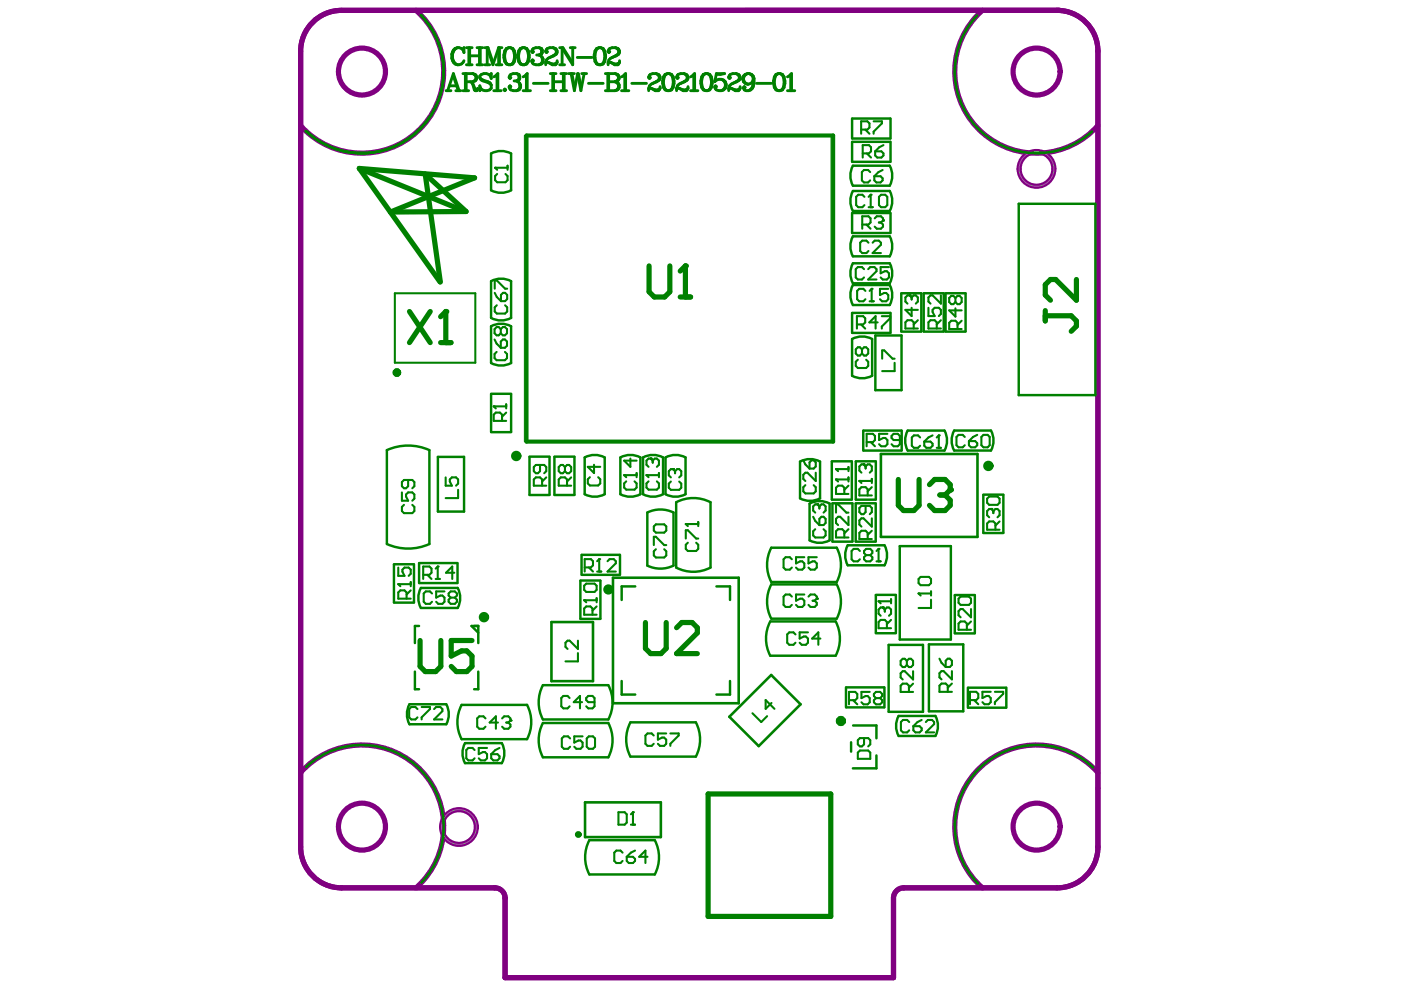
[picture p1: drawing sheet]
<svg xmlns="http://www.w3.org/2000/svg" width="297mm" height="210mm" viewBox="0 0 297 210" stroke-linecap="round" stroke-linejoin="round" font-family="sans-serif">
<g fill="none" stroke="#808080" stroke-width=".21">
<circle cx="219.8" cy="35.8" r="3.7"/>
<circle cx="97.3" cy="175.3" r="3.7"/>
</g>
<g fill="none" stroke="#800080" stroke-width="1.1">
<path d="M63.7 10.8v168.8M72.4 2.2a8.7 8.7 0 0 0-8.7 8.6M88.2 2.2a17.3 17.3 0 0 1 .8 25.2 17.3 17.3 0 0 1-25.3-.8M208.3 2.2a17.3 17.3 0 0 0-.8 25.2 17.3 17.3 0 0 0 25.3-.8M224.1 2.2a8.7 8.7 0 0 1 8.7 8.6v168.8a8.7 8.7 0 0 1-8.7 8.6h-32.5a2.16 2.16 0 0 0-2.2 2.2v16.9h-82.3v-16.9a2.16 2.16 0 0 0-2.2-2.2h-32.5a8.7 8.7 0 0 1-8.7-8.6M224.5 2.2h-152.1M63.7 163.8a17.3 17.3 0 0 1 25.3-.8 17.3 17.3 0 0 1-.8 25.2M63.7 179.6a8.7 8.7 0 0 0 8.7 8.6h32.5M232.8 163.8a17.3 17.3 0 0 0-25.3-.8 17.3 17.3 0 0 0 .8 25.3M191.6 188.2h32.5"/>
<circle cx="76.7" cy="15.2" r="5"/>
<circle cx="219.8" cy="15.2" r="5"/>
<circle cx="219.8" cy="35.8" r="3.7"/>
<circle cx="76.7" cy="175.3" r="5"/>
<circle cx="97.3" cy="175.3" r="3.7"/>
<circle cx="219.8" cy="175.3" r="5"/>
</g>
<g fill="none" stroke="#008000" stroke-width=".52">
<path d="M104.1 32.6v7.7M108.4 32.6v7.7M180.7 25.1v4.3M180.7 30.1v4.2M180.7 30.1h8M180.7 34.3h8M180.7 29.4h8M180.7 25.1h8M180.8 39.4h7.8M180.8 35.1h7.8M188.8 25.1v4.3M188.8 30.1v4.2"/>
<path d="M104.1 59.6v7.8M108.4 59.6v7.8M180.7 45.2v4.2M180.7 45.2h8M180.7 49.4h8M180.8 54.4h7.8M180.8 55.8h7.8M180.8 50.1h7.8M180.8 40.5h7.8M180.8 44.7h7.8M188.8 45.2v4.2M216 43.2h16.2v40.6h-16.2z"/>
<path d="M104.1 69.2v7.8M108.4 69.2v7.8M180.7 66.3v4.3M180.7 71.9v7.8M180.7 70.6h8M180.7 66.3h8M180.8 64.7h7.8M180.8 60.4h7.8M180.8 60.1h7.8M184.9 71.9v7.8M185.6 71.1h5.5v11.6h-5.5zM188.8 66.3v4.3"/>
<path d="M191.1 70.3h4.2M191.1 62.2v8M191.1 62.2h4.2M195.3 62.2v8M195.8 70.3h4.3M195.8 62.2v8M195.8 62.2h4.3M200.1 62.2v8M200.5 70.3h4.2M200.5 62.2v8M200.5 62.2h4.2M204.7 62.2v8"/>
<path d="M82 95.4v19.9M91 95.4v19.9M92.8 96.9h5.6v11.6h-5.6zM104.1 83.6v8M104.1 91.6h4.3M104.1 83.5h4.3M108.4 83.6v8M112.3 96.8h4.2M112.3 96.9v8M116.5 96.9v8M117.5 96.8h4.3M117.5 96.9v8"/>
<path d="M121.8 96.9v8M124 97v7.8M128.2 97v7.8M131.5 97v7.8M135.8 97v7.8M136.3 97v7.8M140.6 97v7.8M141.1 97v7.8M145.3 97v7.8M169.6 97.9v7.8M173.9 97.9v7.8M176.4 97.8h4.2"/>
<path d="M176.4 97.9v8M180.6 97.9v8M181.4 97.8h4.3M181.4 97.9v8M183 91.3v4.2M183.1 95.5h8M183.1 91.3h8M185.7 97.9v8M191.2 91.3v4.2M192.4 95.5h7.9M192.4 91.3h7.9M202.3 95.5h7.8"/>
<path d="M202.3 91.3h7.8M83.5 119.7v8M83.5 119.6h4.3M87.8 119.7v8M88.9 119.4v4.2M88.9 119.4h8M97 119.4v4.2M112.3 105h4.2M117.5 105h4.3M123.3 117.6v4.3M123.4 117.6h8M131.5 117.6v4.3"/>
<path d="M137.2 108.7v11.2M142.8 108.7v11.2M143.4 106.5v13.8M150.6 106.5v13.8M163.5 116.1h13.9M171.6 106.8v7.8M175.9 106.8v7.8M176.4 105.9h4.2M176.5 106.7h4.2M176.5 114.8h4.2M176.5 106.8v8M179.7 115.6h7.8"/>
<path d="M179.7 119.9h7.8M180.7 106.8v8M181.4 106.7h4.3M181.4 106.8v8M181.4 114.8h4.3M181.4 105.9h4.3M185.7 106.8v8M190.8 115.8h10.8v19.8h-10.8zM208.5 104.9v8M208.5 113h4.2M208.5 104.9h4.2M212.7 104.9v8"/>
<path d="M83.5 127.8h4.3M88.9 132.7h-.9v3.6M88.9 123.6h8M89.2 124.7h7.8M89.2 128.9h7.8M101.4 134.2l-1.4-1.5h1.4v3.6M123.1 131.2h4.2M123.1 123.1h4.2M123.1 123.1v8.1M123.4 121.9h8M127.3 123.1v8.1M134.7 124.3h-2.9v2.9"/>
<path d="M151.9 124.3h2.9v2.9M163.3 139h13.9M163.3 131.8h13.9M163.5 131.2h13.9M163.5 123.9h13.9M163.5 123.4h13.9M185.7 134.3h4.2M185.7 126.1h4.2M185.7 126.2v8M188.4 136.7h7.3v14.2h-7.3zM189.9 126.2v8M196.9 136.6h7.3v14.2h-7.3z"/>
<path d="M202.4 126.2h4.3M202.4 134.3h4.3M202.4 126.2v8M206.7 126.2v8M86.8 153.6h7.8M86.8 149.3h7.8M88 142.4v3.7h.9M97.9 156.7h13.8M97.9 149.5h13.8M98.6 157.6h7.8M101.4 142.4v3.7h-.9M115.1 152.5h13.9"/>
<path d="M115.1 153.3h13.9M115.1 145.3h13.9M131.8 144.4v2.9h2.9M133.7 153.2h13.8M154.8 144.4v2.9h-2.9M179.4 145.7v4.3M179.4 145.7h8.1M179.4 150h8.1M180.4 157.4v2M180.9 153.8h4.9v2.7M187.5 145.7v4.3M190.5 151.8h7.8"/>
<path d="M190.5 156h7.8M205.2 145.8v4.2M205.3 145.8h8M205.3 150h8M213.4 145.8v4.2M98.6 161.8h7.8M115.1 160.6h13.9M125 178.1h13.8M133.7 160.4h13.8M185.8 160.2v2.7h-5M125 185.4h13.8"/>
</g>
<path d="M111.6 28.7h65v64.9h-65zM83.7 62.2h17.1v14.7h-17.1z" fill="none" stroke="#008000" stroke-width=".43"/>
<path d="M186.8 96.3h20.4v17.5h-20.4zM116.9 131.9h8.8v12.5h-8.8zM130 122.5h26.6v26.6h-26.6zM154.6 152l8.9-8.9 6.2 6.2-8.8 8.9zM124 170.1h16.1v7.4h-16.1z" fill="none" stroke="#008000" stroke-width=".55"/>
<path d="M76.2 35.7l24.4 2-17.8 7.3 16-.2-8.6-7.9 3.2 22.9M76.2 35.7l22.4 9.1M76.2 35.7l17.1 24.1M150.1 168.3h26v26h-26z" fill="none" stroke="#008000" stroke-width="1.1"/>
<path d="M111.6 28.7h65v64.9h-65z" fill="none" stroke="#008000" stroke-width=".87"/>
<path d="M111.2 28.7h65v64.9h-65z" fill="none" stroke="#008000" stroke-width=".21"/>
<path d="M119.8 99l-.5-.4h-.4l-.4 .4v.9l.4 .4h.4l.5-.4M119.8 99l.4-.4h.5l.4 .4v.9l-.4 .4h-.5l-.4-.4M119.8 99v.9M120.2 103v-1.3l-.4-.5h-.9l-.4 .5v1.3h2.6M121.1 101.2l-.9 .9M127 118.5v2.7M124 120.3h1.3l.4-.4v-.9l-.4-.5h-1.3v2.7M124.8 120.3l.9 .9M126.6 121.2h.9" fill="none" stroke="#008000" stroke-width=".44"/>
<circle cx="127" cy="118.5" r=".22" fill="#008000"/>
<path d="M125.9 98.5v1.8l-1.3-1.3h2.7M142.7 99.5h-.5l-.4 .4v.9l.4 .4M125.1 101.2l-.5 .4v.9l.5 .4h1.7l.5-.4v-.9l-.5-.4M127 118.5l-.4 .5M128.8 119l.4-.5h.9l.5 .5v.4l-1.8 1.8h1.8M142.2 102.1l-.4 .4v.9l.4 .5h1.8l.4-.5v-.9l-.4-.4" fill="none" stroke="#008000" stroke-width=".44"/>
<circle cx="142.7" cy="99.5" r=".22" fill="#008000"/>
<g fill="none" stroke="#008000" stroke-width=".44">
<path d="M142.7 99.5l.4 .4M143.1 99.9v.4M143.1 99.9l.5-.4h.4l.4 .4v.9l-.4 .4M177.2 108.7v-1.8h.5l1.8 1.8h.4M177.2 101.7h2.7M179 114v-1.4l-.4-.4h-.9l-.5 .4v1.4h2.7M179 104.7v-1.3l-.4-.4h-.9l-.5 .4v1.3h2.7M179.9 109.6v1.7l-1.8-1.7h-.4l-.5 .4v.9l.5 .4M179.9 112.2l-.9 .9M179.9 101.2v.9M179.9 103l-.9 .9M168.7 134.5l-.5-.4h-.9l-.4 .4v1.8l.4 .4h.9l.5-.4"/>
<path d="M171.3 134.1h-1.8v1.3l.9-.4h.5l.4 .4v.9l-.4 .4h-.9l-.5-.4M173.9 135.4h-1.7l1.3-1.3v2.6"/>
</g>
<circle cx="177.2" cy="101.7" r=".22" fill="#008000"/>
<path d="M177.2 99.5h2.7M179.9 99v.9M177.2 101.7l.5 .4" fill="none" stroke="#008000" stroke-width=".44"/>
<circle cx="177.2" cy="99.5" r=".22" fill="#008000"/>
<path d="M187 76v-1.7h.5l1.7 1.7h.5M189.7 76.9v1.8h-2.7M177.2 99.5l.5 .4M195.1 92.8l-.5-.5h-.8l-.5 .5v1.7l.5 .5h.8l.5-.5M196 93.6h1.3l.4 .5v.4l-.4 .5h-.9l-.4-.5zM197.7 92.3l-.9 .5-.8 .8M198.6 95h.9M199 92.3v2.7" fill="none" stroke="#008000" stroke-width=".44"/>
<circle cx="199" cy="92.3" r=".22" fill="#008000"/>
<g fill="none" stroke="#008000" stroke-width=".44">
<path d="M196.8 65.3v1.7h1.4l-.5-.9v-.4l.5-.4h.8l.5 .4v.9l-.5 .4M198.6 69.7v-1.4l-.4-.4h-.9l-.5 .4v1.4h2.7M199.5 62.6v1.8l-1.8-1.8h-.4l-.5 .5v.8l.5 .5M199.5 67.9l-.9 .9M199 92.3l-.4 .5M204.6 92.6l-.5-.4h-.9l-.4 .4v1.8l.4 .4h.9l.5-.4M205.4 93.5h1.4l.4 .5v.4l-.4 .4h-.9l-.5-.4zM207.2 92.2l-.9 .4-.9 .9M208.1 92.6l.4-.4h.9l.4 .4v1.8l-.4 .4h-.9l-.4-.4zM123.9 127.3h2.6M125.6 130.3v-1.3l-.4-.4h-.9l-.4 .4v1.3h2.6M126.5 128.6l-.9 .9"/>
<path d="M126.5 126.8v.9"/>
</g>
<circle cx="123.9" cy="127.3" r=".22" fill="#008000"/>
<path d="M132.3 100.7h2.7M132.8 102.1l-.5 .4v.9l.5 .4h1.7l.5-.4v-.9l-.5-.4M135 100.3v.9M123.9 127.3l.4 .4M123.9 124.2l.4-.5h1.8l.4 .5v.9l-.4 .4h-1.8l-.4-.4z" fill="none" stroke="#008000" stroke-width=".44"/>
<circle cx="132.3" cy="100.7" r=".22" fill="#008000"/>
<path d="M133.7 97.2v1.8l-1.4-1.3h2.7M132.3 100.7l.5 .5M145.4 114.2v-1.8h.4l1.8 1.8h.4M145.4 111.1h2.6M145.8 115.1l-.4 .4v.9l.4 .4h1.8l.4-.4v-.9l-.4-.4M148 110.7v.8" fill="none" stroke="#008000" stroke-width=".44"/>
<circle cx="145.4" cy="111.1" r=".22" fill="#008000"/>
<path d="M170.3 97.6l.5 .9 .8 .8M171.6 98l.5-.4h.4l.5 .4v.9l-.5 .4h-.9zM145.4 111.1l.4 .4M170.8 102.9l-.5 .4v.9l.5 .4h1.7l.5-.4v-.9l-.5-.4M173 100.2v1.8l-1.8-1.8h-.4l-.5 .5v.8l.5 .5M187.2 128.8h-.5l-.4 .4v.9l.4 .5M188 133.2v-1.3l-.4-.5h-.9l-.4 .5v1.3h2.6M188.9 131.4l-.9 .9M159.5 151.2l1.9 1.9 1.2-1.3M163.6 149l-1.3 1.3v-1.9l1.9 1.9" fill="none" stroke="#008000" stroke-width=".44"/>
<circle cx="187.2" cy="128.8" r=".22" fill="#008000"/>
<path d="M186.3 127.5h2.6M187.2 128.8l.4 .4M187.6 129.2v.5M187.6 129.2l.4-.4h.5l.4 .4v.9l-.4 .5M188.9 127v.9" fill="none" stroke="#008000" stroke-width=".44"/>
<circle cx="186.3" cy="127.5" r=".22" fill="#008000"/>
<path d="M186.3 127.5l.4 .4M194.8 125.8h2.6M197.4 127.2v1.7h-2.6M197.4 125.4v.9" fill="none" stroke="#008000" stroke-width=".44"/>
<circle cx="194.8" cy="125.8" r=".22" fill="#008000"/>
<g fill="none" stroke="#008000" stroke-width=".44">
<path d="M89.7 121.9h1.3l.5-.5v-.8l-.5-.5h-1.3v2.7M90.6 121.9l.9 .9M91.6 125.8l-.4-.4h-.9l-.5 .4v1.8l.5 .4h.9l.4-.4M92.4 122.8h.8M92.8 120.1v2.7M94.2 125.4h-1.7v1.3l.9-.4h.4l.4 .4v.9l-.4 .4h-.9l-.4-.4M95.6 126.7l-.5-.4v-.5l.5-.4h.8l.5 .4v.5l-.5 .4M95.6 126.7l-.5 .5v.4l.5 .4h.8l.5-.4v-.4l-.5-.5M95.6 126.7h.8M194.8 125.8l.4 .5M194.8 122.8l.4-.5h1.8l.4 .5v.8l-.4 .5h-1.8l-.4-.5zM203.2 126.9l.5-.4h1.7l.5 .4v.9l-.5 .5h-1.7l-.5-.5z"/>
<path d="M205 133.5v-1.3l-.4-.4h-.9l-.5 .4v1.3h2.7M205.9 129.1v1.8l-1.8-1.8h-.4l-.5 .5v.8l.5 .5M205.9 131.8l-.9 .8"/>
</g>
<circle cx="92.8" cy="120.1" r=".22" fill="#008000"/>
<path d="M92.8 120.1l-.4 .5M96.3 121.4h-1.7l1.3-1.3v2.7M131.1 172.2h1.3l.5 .5v1.7l-.5 .4h-1.3zM133.8 174.8h.8M134.2 172.2v2.6" fill="none" stroke="#008000" stroke-width=".44"/>
<circle cx="134.2" cy="172.2" r=".22" fill="#008000"/>
<path d="M102.9 152.3l-.4-.4h-.9l-.4 .4v1.8l.4 .4h.9l.4-.4M105.6 153.2h-1.8l1.3-1.3v2.6M106.5 152.3l.4-.4h.9l.4 .4v.5M134.2 172.2l-.4 .5" fill="none" stroke="#008000" stroke-width=".44"/>
<circle cx="108.2" cy="152.8" r=".22" fill="#008000"/>
<g fill="none" stroke="#008000" stroke-width=".44">
<path d="M114.5 98.6v1.3l-.4 .4h-.5l-.4-.4v-.9l.4-.4h1.8l.4 .4v.9l-.4 .4M114.9 103v-1.3l-.4-.5h-.9l-.4 .5v1.3h2.6M115.8 101.2l-.9 .9M182.3 116.8l-.4-.4h-.9l-.4 .4v1.8l.4 .4h.9l.4-.4M183.6 117.7l-.4-.4v-.5l.4-.4h.9l.5 .4v.5l-.5 .4M183.6 117.7l-.4 .4v.5l.4 .4h.9l.5-.4v-.5l-.5-.4M183.6 117.7h.9M185.8 119h.9M186.3 116.4v2.6M122.5 138.5v1.7h-2.6M122.5 135.8v1.8l-1.7-1.8h-.5l-.4 .5v.9l.4 .4M107.3 153.2h.5"/>
<path d="M107.8 153.2l.4 .4v.5l-.4 .4h-.9l-.4-.4M108.2 152.8l-.4 .4M138.6 155.9l-.4-.4h-.9l-.5 .4v1.8l.5 .4h.9l.4-.4M141.2 155.5h-1.7v1.3l.9-.4h.4l.4 .4v.9l-.4 .4h-.9l-.4-.4M142.1 155.5h1.8v.4l-1.8 1.8v.4M180 148.5h1.3l.5-.5v-.9l-.5-.4h-1.3v2.6M180.9 148.5l.9 .8M184.4 146.7h-1.8v1.3l.9-.4h.5l.4 .4v.9l-.4 .4h-.9l-.5-.4M185.7 148l-.4-.4v-.5l.4-.4h.9l.4 .4v.5l-.4 .4M185.7 148l-.4 .5v.4l.4 .4h.9l.4-.4v-.4l-.4-.5M185.7 148h.9M192.8 153.1l-.5-.5h-.8l-.5 .5v1.7l.5 .5h.8l.5-.5"/>
<path d="M193.7 154h1.3l.4 .4v.4l-.4 .5h-.9l-.4-.5zM195.4 152.6l-.9 .5-.8 .9M196.3 153.1l.4-.5h.9l.5 .5v.4l-1.8 1.8h1.8"/>
</g>
<circle cx="186.3" cy="116.4" r=".22" fill="#008000"/>
<path d="M172.4 109.6l.4 .8 .9 .9M172.8 112.2l-.4 .4v.9l.4 .5h1.8l.4-.5v-.9l-.4-.4M173.3 106.9h-.5l-.4 .5v.9l.4 .4M173.7 110l.5-.4h.4l.4 .4v.9l-.4 .4h-.9zM183.5 107.3v1.3l-.4 .4h-.5l-.4-.4v-.9l.4-.4h1.8l.4 .4v.9l-.4 .4M184 114.3v-1.3l-.5-.5h-.9l-.4 .5v1.3h2.6M184.8 109.9v1.8l-1.7-1.8h-.5l-.4 .4v.9l.4 .5M184.8 112.5l-.8 .9M186.3 116.4l-.5 .4" fill="none" stroke="#008000" stroke-width=".44"/>
<circle cx="173.3" cy="106.9" r=".22" fill="#008000"/>
<path d="M173.3 106.9l.4 .5M173.7 107.4v.4M173.7 107.4l.5-.5h.4l.4 .5v.9l-.4 .4M182.2 102h2.6M184 105v-1.3l-.5-.4h-.9l-.4 .4v1.3h2.6M184.8 103.3l-.8 .9M184.8 101.5v.9" fill="none" stroke="#008000" stroke-width=".44"/>
<circle cx="182.2" cy="102" r=".22" fill="#008000"/>
<path d="M183.1 98.5h-.5l-.4 .4v.9l.4 .4M182.2 102l.4 .4" fill="none" stroke="#008000" stroke-width=".44"/>
<circle cx="183.1" cy="98.5" r=".22" fill="#008000"/>
<g fill="none" stroke="#008000" stroke-width=".44">
<path d="M181.9 76.3l-.5 .4v.9l.5 .4h1.7l.5-.4v-.9l-.5-.4M182.8 74.1l-.5-.5h-.4l-.5 .5v.8l.5 .5h.4l.5-.5M182.8 74.1l.4-.5h.4l.5 .5v.8l-.5 .5h-.4l-.4-.5M182.8 74.1v.8M192.8 62.6h-.4l-.4 .5v.8l.4 .5M193.3 65.3v1.7l-1.3-1.3h2.6M193.7 69.7v-1.4l-.4-.4h-.9l-.4 .4v1.4h2.6M194.6 67.9l-.9 .9M202.6 63.2l-.5-.5h-.4l-.4 .5v.9l.4 .4h.4l.5-.4M202.6 65.4v1.7l-1.3-1.3h2.6M202.6 63.2v.9M202.6 63.2l.4-.5h.5l.4 .5v.9l-.4 .4h-.5l-.4-.4"/>
<path d="M203 69.8v-1.4l-.4-.4h-.9l-.4 .4v1.4h2.6M203.9 68l-.9 .9M183.1 98.5l.4 .4M183.5 98.9v.4M183.5 98.9l.5-.4h.4l.4 .4v.9l-.4 .4M183.7 93.7h1.4l.4-.4v-.9l-.4-.4h-1.4v2.6M184.6 93.7l.9 .9M188.1 92h-1.7v1.3l.9-.4h.4l.4 .4v.9l-.4 .4h-.9l-.4-.4M190.8 93.3h-1.3l-.5-.4v-.5l.5-.4h.8l.5 .4v1.8l-.5 .4h-.8l-.5-.4"/>
</g>
<circle cx="192.8" cy="62.6" r=".22" fill="#008000"/>
<g fill="none" stroke="#008000" stroke-width=".44">
<path d="M182.8 47.6h1.3l.5-.4v-.9l-.5-.4h-1.3v2.6M183.2 57.1l-.4-.5h-.9l-.5 .5v1.7l.5 .5h.9l.4-.5M183.7 47.6l.9 .9M184.1 57.1l.4-.5h.9l.4 .5v.4l-1.7 1.8h1.7M185.5 46.3l.4-.4h.9l.4 .4v.4M188.5 56.6h-1.8v1.3l.9-.4h.4l.5 .4v.9l-.5 .5h-.8l-.5-.5M181.7 68.8h1.3l.4-.4v-.9l-.4-.5h-1.3v2.7M182.6 68.8l.8 .9M186.1 68.4h-1.8l1.3-1.4v2.7M187 67h1.7v.5l-1.7 1.7v.5M192.8 62.6l.5 .5M193.3 63.1v.4"/>
<path d="M193.3 63.1l.4-.5h.5l.4 .5v.8l-.4 .5"/>
</g>
<circle cx="187.2" cy="46.7" r=".22" fill="#008000"/>
<path d="M183.3 41.7l-.5-.4h-.8l-.5 .4v1.8l.5 .4h.8l.5-.4M184.2 43.9h.8M184.6 41.3v2.6M186.3 47.2h.5M186.8 47.2l.4 .4v.5l-.4 .4h-.9l-.4-.4M187.2 46.7l-.4 .5" fill="none" stroke="#008000" stroke-width=".44"/>
<circle cx="184.6" cy="41.3" r=".22" fill="#008000"/>
<path d="M182.9 32.5h1.3l.5-.4v-.9l-.5-.4h-1.3v2.6M183.8 32.5l.9 .9M185.6 32.1h1.3l.4 .4v.5l-.4 .4h-.9l-.4-.4zM187.3 30.8l-.9 .4-.8 .9M184.6 41.3l-.4 .4M186.4 41.7l.4-.4h.9l.4 .4v1.8l-.4 .4h-.9l-.4-.4zM84.4 123.9h2.7M86.2 126.9v-1.3l-.4-.4h-.9l-.5 .4v1.3h2.7M87.1 125.2l-.9 .9M87.1 123.4v.9" fill="none" stroke="#008000" stroke-width=".44"/>
<circle cx="84.4" cy="123.9" r=".22" fill="#008000"/>
<path d="M85.2 104.4v1.8h1.3l-.4-.9v-.5l.4-.4h.9l.5 .4v.9l-.5 .5M85.7 107l-.5 .5v.9l.5 .4h1.7l.5-.4v-.9l-.5-.5M86.5 101.8v1.3l-.4 .4h-.4l-.5-.4v-.9l.5-.4h1.7l.5 .4v.9l-.5 .4M94.5 101.2v1.8h1.3l-.4-.9v-.4l.4-.5h.9l.4 .5v.8l-.4 .5M97.1 103.9v1.7h-2.6M84.4 123.9l.5 .4M84.4 120.3v1.8h1.4l-.5-.9v-.4l.5-.5h.8l.5 .5v.9l-.5 .4M88.5 150.3l-.4-.4h-.9l-.4 .4v1.8l.4 .4h.9l.4-.4M89.4 149.9h1.8v.4l-1.8 1.8v.4M92 150.3l.5-.4h.9l.4 .4v.5l-1.8 1.7h1.8" fill="none" stroke="#008000" stroke-width=".44"/>
<path d="M86.8 66l4.4 6.6M91.2 66l-4.4 6.6M93.4 72.6h2.2M94.5 66v6.6" fill="none" stroke="#008000" stroke-width="1.1"/>
<circle cx="94.5" cy="66" r=".55" fill="#008000"/>
<path d="M94.5 66l-1.1 1.1" fill="none" stroke="#008000" stroke-width="1.1"/>
<path d="M104.7 86.2h2.6M106.4 89.2v-1.3l-.4-.4h-.9l-.4 .4v1.3h2.6M107.3 87.5l-.9 .9M107.3 85.7v.9M120.8 148l-.5-.4h-.9l-.4 .4v1.8l.4 .4h.9l.5-.4M120.9 156.6l-.5-.5h-.8l-.5 .5v1.7l.5 .5h.8l.5-.5M123.4 148.9h-1.8l1.4-1.3v2.6M123.5 156.1h-1.7v1.3l.8-.4h.5l.4 .4v.9l-.4 .5h-.9l-.4-.5M124.4 156.6l.4-.5h.9l.5 .5v1.7l-.5 .5h-.9l-.4-.5zM126 148.9h-1.3l-.4-.5v-.4l.4-.4h.9l.4 .4v1.8l-.4 .4h-.9l-.4-.4" fill="none" stroke="#008000" stroke-width=".44"/>
<circle cx="104.7" cy="86.2" r=".22" fill="#008000"/>
<g fill="none" stroke="#008000" stroke-width=".44">
<path d="M105 35.6h2.6M105.4 36.9l-.4 .4v.9l.4 .4h1.8l.4-.4v-.9l-.4-.4M107.6 35.1v.9M104.9 72l.4 .9 .9 .8M104.9 61.2v-1.7h.4l1.8 1.7h.4M104.9 62.1l.4 .9 .9 .8M105.3 74.6l-.4 .5v.8l.4 .5h1.8l.4-.5v-.8l-.4-.5M105.3 64.7l-.4 .5v.8l.4 .5h1.8l.4-.5v-.8l-.4-.5M106.2 69.8l-.5-.5h-.4l-.4 .5v.9l.4 .4h.4l.5-.4M106.2 69.8l.4-.5h.5l.4 .5v.9l-.4 .4h-.5l-.4-.4M106.2 72.4l.4-.4h.5l.4 .4v.9l-.4 .4h-.9zM106.2 69.8v.9"/>
<path d="M106.2 62.5l.5-.4h.4l.4 .4v.9l-.4 .4h-.9zM104.7 86.2l.4 .4"/>
</g>
<circle cx="105" cy="35.6" r=".22" fill="#008000"/>
<path d="M105 35.6l.4 .4M137.1 100.7h2.6M137.5 102.1l-.4 .4v.9l.4 .4h1.8l.4-.4v-.9l-.4-.4M138.6 111.6l.5-.4h1.7l.5 .4v.9l-.5 .4h-1.7l-.5-.4zM138.6 115.6v-1.8h.5l1.7 1.8h.5M139.1 116.4l-.5 .5v.9l.5 .4h1.7l.5-.4v-.9l-.5-.5M139.7 100.3v.9" fill="none" stroke="#008000" stroke-width=".44"/>
<path d="M136.8 132v5.5l1.1 1.1h2.2l1.1-1.1v-5.5M143.4 133.1l1.1-1.1h2.2l1.2 1.1v1.1l-4.5 4.4h4.5" fill="none" stroke="#008000" stroke-width="1.1"/>
<circle cx="137.1" cy="100.7" r=".22" fill="#008000"/>
<path d="M137.9 97.2h-.4l-.4 .5v.8l.4 .5M137.1 100.7l.4 .5" fill="none" stroke="#008000" stroke-width=".44"/>
<circle cx="137.9" cy="97.2" r=".22" fill="#008000"/>
<path d="M137.9 97.2l.5 .5M138.4 97.7v.4M138.4 97.7l.4-.5h.5l.4 .5v.8l-.4 .5" fill="none" stroke="#008000" stroke-width=".44"/>
<path d="M137.6 56.4v5.5l1.1 1.1h2.2l1.1-1.1v-5.5M145.3 56.4v6.6M144.2 63h2.2" fill="none" stroke="#008000" stroke-width="1.1"/>
<circle cx="145.3" cy="56.4" r=".55" fill="#008000"/>
<path d="M145.3 56.4l-1.1 1.1M190.5 101.7v5.4l1.1 1.1h2.2l1.1-1.1v-5.4M197.1 102.8l1.1-1.1h2.2l1.1 1.1v1.1" fill="none" stroke="#008000" stroke-width="1.1"/>
<g fill="none" stroke="#008000" stroke-width=".44">
<path d="M199.2 139.7l.4 .8 .9 .9M181.9 159.6l.4-.5h1.8l.4 .5v1.3h-2.6zM183.2 156.5v1.3l-.4 .5h-.5l-.4-.5v-.9l.4-.4h1.8l.4 .4v.9l-.4 .5M192.3 140.1l-.5-.4h-.4l-.4 .4v.9l.4 .4h.4l.5-.4M192.3 140.1l.4-.4h.5l.4 .4v.9l-.4 .4h-.5l-.4-.4M192.3 140.1v.9M192.7 146.7v-1.3l-.4-.5h-.9l-.4 .5v1.3h2.6M193.6 142.3v1.8l-1.8-1.8h-.4l-.4 .5v.8l.4 .5M193.6 144.9l-.9 .9M200.5 140.1l.4-.4h.5l.4 .4v.9l-.4 .4h-.9zM200.9 146.7v-1.3l-.4-.5h-.9l-.4 .5v1.3h2.6M201.8 142.3v1.8l-1.7-1.8h-.5l-.4 .4v.9l.4 .5"/>
<path d="M201.8 144.9l-.9 .9"/>
</g>
<circle cx="201.5" cy="103.9" r=".55" fill="#008000"/>
<path d="M199.3 105h1.1M200.4 105l1.1 1.1v1l-1.1 1.1h-2.2l-1.1-1.1M201.5 103.9l-1.1 1.1" fill="none" stroke="#008000" stroke-width="1.1"/>
<path d="M183.5 61.7l-.5-.5h-.8l-.5 .5v1.7l.5 .5h.8l.5-.5M184.4 63.9h.9M184.8 61.2v2.7" fill="none" stroke="#008000" stroke-width=".44"/>
<circle cx="184.8" cy="61.2" r=".22" fill="#008000"/>
<g fill="none" stroke="#008000" stroke-width=".44">
<path d="M182.6 27.5h1.3l.4-.5v-.8l-.4-.5h-1.3v2.7M183.5 27.5l.8 .9M184.5 36.5l-.4-.5h-.9l-.5 .5v1.7l.5 .5h.9l.4-.5M185.2 25.7h1.8v.5l-1.8 1.7v.5M185.4 37.4h1.3l.4 .4v.4l-.4 .5h-.9l-.4-.5zM187.1 36l-.8 .5-.9 .9M184.1 51.5l-.4-.5h-.9l-.4 .5v1.7l.4 .5h.9l.4-.5M185 51.5l.5-.5h.8l.5 .5v.4l-1.8 1.8h1.8M184.8 61.2l-.4 .5M188.3 61.2h-1.7v1.4l.9-.5h.4l.4 .5v.8l-.4 .5h-.9l-.4-.5M210.2 107.9h-.5l-.4 .5v.8l.4 .5M211 112.3v-1.3l-.4-.4h-.9l-.4 .4v1.3h2.6"/>
<path d="M211.9 110.6l-.9 .8"/>
</g>
<circle cx="210.2" cy="107.9" r=".22" fill="#008000"/>
<path d="M209.3 105.7l.4-.4h1.8l.4 .4v.9l-.4 .4h-1.8l-.4-.4zM210.2 107.9l.4 .5M210.6 108.4v.4M210.6 108.4l.4-.5h.5l.4 .5v.8l-.4 .5M167.9 126.5l-.4-.4h-.9l-.5 .4v1.8l.5 .4h.9l.4-.4M170.5 126.1h-1.7v1.3l.9-.5h.4l.4 .5v.9l-.4 .4h-.9l-.4-.4M171.4 126.5l.5-.4h.8l.5 .4v.4M132 180.8l-.4-.5h-.9l-.5 .5v1.7l.5 .5h.9l.4-.5M132.9 181.7h1.3l.4 .4v.4l-.4 .5h-.9l-.4-.5zM134.6 180.3l-.8 .5-.9 .9M137.3 181.7h-1.8l1.3-1.4v2.7" fill="none" stroke="#008000" stroke-width=".44"/>
<path d="M228.2 59.3v4.4l-4.4-4.4h-1.1l-1.1 1.1v2.2l1.1 1.1M221.6 65.9v2.1M221.6 67h5.5l1.1 1v1.1l-1.1 1.1" fill="none" stroke="#008000" stroke-width="1.1"/>
<circle cx="173.2" cy="126.9" r=".22" fill="#008000"/>
<g fill="none" stroke="#008000" stroke-width=".44">
<path d="M167.9 118.6l-.4-.5h-.9l-.5 .5v1.7l.5 .5h.9l.4-.5M170.5 118.1h-1.7v1.4l.9-.5h.4l.4 .5v.8l-.4 .5h-.9l-.4-.5M173.2 118.1h-1.8v1.4l.9-.5h.4l.5 .5v.8l-.5 .5h-.8l-.5-.5M172.3 127.4h.4M172.7 127.4l.5 .4v.5l-.5 .4h-.8l-.5-.4M173.2 126.9l-.5 .5M100.6 159l-.4-.4h-.9l-.4 .4v1.8l.4 .4h.9l.4-.4M103.3 158.6h-1.8v1.3l.9-.4h.4l.5 .4v.9l-.5 .4h-.9l-.4-.4M104.1 159.9h1.4l.4 .4v.5l-.4 .4h-.9l-.5-.4zM105.9 158.6l-.9 .4-.9 .9M205.7 148.4h1.3l.4-.4v-.9l-.4-.4h-1.3v2.6M206.5 148.4l.9 .9"/>
<path d="M210.1 146.7h-1.8v1.3l.9-.4h.4l.5 .4v.9l-.5 .4h-.9l-.4-.4M210.9 146.7h1.8v.4l-1.8 1.8v.4"/>
</g>
<g fill="none" stroke="#008000" stroke-width=".61">
<path d="M94.6 19.2h1M94.9 19.2l1.2-3.6 1.2 3.6M95.3 18.2h1.5M96.1 16.1l1.1 3.1M96.6 19.2h1.1M97 10.1l.9 .2 .3 .3M97 10.1a1.93 1.93 0 0 0-1.3 1.8 1.93 1.93 0 0 0 1.3 1.8M97 10.1a2.06 2.06 0 0 0 0 3.6M98.1 19.2h1.3M98.1 15.6h2.1M98.4 10.1v1l-.2-.5zM98.4 12.9a1.22 1.22 0 0 1-1.4 .8"/>
<path d="M98.7 15.6v3.6M98.8 15.6v3.6M98.8 17.3h1.4M98.9 10.1h1.2M98.9 13.7h1.2M99.4 10.1v3.6M99.6 10.1v3.6M99.6 11.8h2.1M99.7 17.3l.4 .2M100.1 17.5l.5 1.6 .1 .1h.4l.2-.3M100.1 17.5l.6 1.4 .2 .2 .4-.2M100.2 15.6l.5 .2a.84 .84 0 0 1 0 1.4l-.5 .1"/>
<path d="M100.2 15.6a.88 .88 0 0 1 .7 .9 .88 .88 0 0 1-.7 .8M101.1 10.1h1.2M101.1 13.7h1.2M101.3 18.7v.2M101.7 10.1v3.6M101.7 18.2l.2 .5-.2 .5zM101.7 16.5l.4 .5a4.1 4.1 0 0 1 2.1 1M101.7 16.5a4.1 4.1 0 0 0 2.1 1l.4 .5M101.8 10.1v3.6M102.8 10.1h.7l1 3.1M102.8 13.7h1M104 16.1a1.44 1.44 0 0 0-2.3 0v.4"/>
<path d="M104.2 18v.7a1.44 1.44 0 0 1-2.3 0M104.2 15.6v1l-.2-.5zM104.7 19.2h1.5M104.7 16.3l.9-.7v3.6M105.2 13.7h1.2M105.4 15.8v3.4M105.7 10.1h.7M105.7 10.1l-1.2 3.6-1.2-3.6v3.6M105.7 10.1v3.6M105.9 10.1v3.6M106.9 19.1l.1-.2 .2 .2-.2 .1zM107.9 10.1h.3"/>
<path d="M107.9 13.7h.3M107.9 10.1a1.66 1.66 0 0 0-1.1 2.1l.2 .8 .3 .6 .6 .1M107.9 10.1l-.4 .2a2.8 2.8 0 0 0 0 3.3l.4 .1M108.1 18.5l.2-.1-.2-.2-.1 .3 .3 .6 1.2 .1M108.2 10.1a1.66 1.66 0 0 1 1.1 2.1l-.2 .8-.4 .6-.5 .1M108.2 10.1l.4 .2a2.8 2.8 0 0 1 0 3.3l-.4 .1M109 17.2h.5M109.5 17.2a1.05 1.05 0 0 1 .9 1 1.05 1.05 0 0 1-.9 1M109.5 15.6l-1.2 .2-.3 .5 .1 .3 .2-.1-.2-.2M109.5 15.6l.5 .2 .2 .3-.2 .9-.5 .2M109.5 15.6l.4 .2 .1 .3v.5l-.1 .4-.4 .2M110 17.5a1.11 1.11 0 0 1-.5 1.7"/>
<path d="M110.8 10.1h.4M110.8 13.7h.4M110.8 10.1a1.66 1.66 0 0 0-1 2.1l.2 .8 .3 .6 .5 .1M110.8 10.1l-.3 .2a2.8 2.8 0 0 0 0 3.3l.3 .1M110.9 19.2h1.6M110.9 16.3l.9-.7v3.6M111.2 10.1a1.66 1.66 0 0 1 1 2.1l-.2 .8-.3 .6-.5 .1M111.2 10.1l.3 .2a2.8 2.8 0 0 1 0 3.3l-.3 .1M111.6 15.8v3.4M112.9 13l.2-.1-.2-.2-.2 .3 .4 .6 1.2 .1M113.1 17.7h3.1M113.8 11.7h.5"/>
<path d="M114.3 10.1l-1.2 .2-.4 .5 .2 .3 .2-.1-.2-.2M114.3 10.1l.5 .2 .2 .3-.2 .9-.5 .2M114.3 10.1l.3 .2 .2 .3-.2 .9-.3 .2M114.3 11.7a1.05 1.05 0 0 1 .9 1 1.05 1.05 0 0 1-.9 1M114.8 12a1.11 1.11 0 0 1-.5 1.7M116.2 13.2l.9 .5h.7l.3-.5M116.2 13.2h-.3l-.2 .2M116.2 13.2l.9 .4h.5l.5-.4M116.7 19.2h1.2M116.7 15.6h1.2M117.2 15.6v3.6M117.3 10.1l-1.3 .2-.3 .5 .2 .3 .1-.1-.1-.2"/>
<path d="M117.3 10.1a.89 .89 0 0 1 .5 1.4l-1.6 .9-.3 .3-.2 1M117.3 10.1l.5 .2a.82 .82 0 0 1 .2 1.2l-1.4 .7M117.4 17.3h2M117.4 15.6v3.6M118.1 12.9v.3M118.7 10.1h.7l2 3.3M118.7 13.7h1M118.9 19.2h1.2M118.9 15.6h1.2M119.2 10.1v3.6M119.4 15.6v3.6M119.6 15.6v3.6"/>
<path d="M120.6 15.6h1.2M120.9 10.1h1M121.1 15.6l.7 3.6 .7-3.6 .7 3.6 .7-3.6M121.3 15.6l.5 2.8M121.4 10.1v3.6l-2-3.2M122.4 12.2h3.1M122.6 15.6l.6 2.8M123.3 15.6h1.1M124.8 17.7h3.1M127 10.1h.4M127 13.7h.4M127 10.1a1.66 1.66 0 0 0-1 2.1l.1 .8 .4 .6 .5 .1"/>
<path d="M127 10.1l-.3 .2a2.8 2.8 0 0 0 0 3.3l.3 .1M127.4 10.1a1.66 1.66 0 0 1 1 2.1l-.2 .8-.3 .6-.5 .1M127.4 10.1l.3 .2a2.8 2.8 0 0 1 0 3.3l-.3 .1M128.3 19.2h2.1M128.3 15.6h2.1M128.9 15.6v3.6M129 17.3h1.4M129 15.6v3.6M129.5 13.2l.8 .5h.7l.4-.5M129.5 13.2h-.4l-.2 .2M129.5 13.2l.8 .4h.5l.6-.4M130.4 15.6l.5 .2a.84 .84 0 0 1 0 1.4l-.5 .1"/>
<path d="M130.4 17.3a.95 .95 0 0 1 .9 1 .95 .95 0 0 1-.9 .9M130.4 15.6a.88 .88 0 0 1 .7 .9 .88 .88 0 0 1-.7 .8M130.4 17.3a.98 .98 0 0 1 .8 1 .98 .98 0 0 1-.8 .9M130.5 10.1l-1.2 .2-.4 .5 .2 .3 .2-.1-.2-.2M130.5 10.1a.89 .89 0 0 1 .5 1.4l-1.5 .9-.4 .3-.2 1M130.5 10.1l.5 .2a.82 .82 0 0 1 .2 1.2l-1.4 .7M131.4 12.9v.3M131.8 19.2h1.5M131.8 16.3l.8-.7v3.6M132.5 15.8v3.4M134 17.7h3.1M138.1 18.7l.8 .5h.7l.4-.5"/>
<path d="M138.1 18.7l.8 .4h.5l.6-.4M138.1 18.7h-.4l-.2 .2M139.1 15.6l-1.2 .2-.4 .5 .2 .3 .2-.1-.2-.2M139.1 15.6a.89 .89 0 0 1 .5 1.4l-1.5 .8-.4 .4-.2 1M139.1 15.6l.5 .2a.82 .82 0 0 1 .2 1.2l-1.4 .7M140 18.4v.3M141.5 19.2h.4M141.5 15.6h.4M141.5 15.6a1.66 1.66 0 0 0-1 2.1l.2 .8 .3 .6 .5 .1M141.5 15.6l-.3 .2a2.8 2.8 0 0 0 0 3.3l.3 .1M141.9 15.6a1.66 1.66 0 0 1 1 2.1l-.2 .8-.3 .6-.5 .1M141.9 15.6l.3 .2a2.8 2.8 0 0 1 0 3.3l-.3 .1"/>
<path d="M144 18.7l.8 .5h.7l.4-.5M144 18.7l.8 .4h.6l.5-.4M144 18.7h-.4l-.2 .2M145 15.6l-1.2 .2-.4 .5 .2 .3 .2-.1-.2-.2M145 15.6a.89 .89 0 0 1 .5 1.4l-1.5 .8-.4 .4-.2 1M145 15.6l.5 .2a.82 .82 0 0 1 .2 1.2l-1.4 .7M145.9 18.4v.3M146.4 19.2h1.6M146.4 16.3l.9-.7v3.6M147.1 15.8v3.4M149.6 19.2h.4M149.6 15.6h.4"/>
<path d="M149.6 15.6a1.66 1.66 0 0 0-1 2.1l.2 .8 .3 .6 .5 .1M149.6 15.6l-.3 .2a2.8 2.8 0 0 0 0 3.3l.3 .1M150 15.6a1.66 1.66 0 0 1 1 2.1l-.2 .8-.3 .6-.5 .1M150 15.6l.3 .2a2.8 2.8 0 0 1 0 3.3l-.3 .1M151.7 18.5l.2-.1-.2-.2-.2 .3a1.06 1.06 0 0 0 1.4 .7M151.9 15.8l1.7-.2h-1.7l-.4 1.7 .4-.3 1-.2M152.9 16.8a1.22 1.22 0 0 1 1.1 1.2 1.22 1.22 0 0 1-1.1 1.2M152.9 16.8a1.27 1.27 0 0 1 .9 1.2 1.27 1.27 0 0 1-.9 1.2M155 18.7l.9 .5h.7l.3-.5M155 18.7l.9 .4h.5l.5-.4M155 18.7h-.3l-.2 .2M156.1 15.6l-1.3 .2-.3 .5 .2 .3 .1-.1-.1-.2"/>
<path d="M156.1 15.6a.89 .89 0 0 1 .5 1.4l-1.6 .8-.3 .4-.2 1M156.1 15.6l.5 .2a.82 .82 0 0 1 .2 1.2l-1.4 .7M156.9 18.4v.3M157.8 18.7l.2-.2-.2-.1-.2 .1 .2 .6 .9 .1M158.5 15.6h.3M158.5 15.6a1.13 1.13 0 0 0-1 1.1 1.13 1.13 0 0 0 1 1.1M158.5 15.6a1.16 1.16 0 0 0-.9 1.1 1.16 1.16 0 0 0 .9 1.1M158.8 15.6l.6 .2a2.46 2.46 0 0 1-.2 3.3l-.5 .1M158.8 15.6l.4 .2a2.31 2.31 0 0 1-.5 3.4M159.7 16.8a1.13 1.13 0 0 1-1.2 1M160.4 17.7h3.1M165 19.2h.4"/>
<path d="M165 15.6h.4M165 15.6a1.66 1.66 0 0 0-1 2.1l.2 .8 .3 .6 .5 .1M165 15.6l-.3 .2a2.8 2.8 0 0 0 0 3.3l.3 .1M165.4 15.6a1.66 1.66 0 0 1 1 2.1l-.2 .8-.3 .6-.5 .1M165.4 15.6l.3 .2a2.8 2.8 0 0 1 0 3.3l-.3 .1M167 19.2h1.5M167 16.3l.8-.7v3.6M167.6 15.8v3.4"/>
</g>
<g fill="none" stroke="#008000" stroke-width="1.1">
<path d="M89.1 135.8v5.5l1.1 1.1h2.2l1.1-1.1v-5.5M100.1 135.8h-4.4v3.3l2.2-1.1h1.1l1.1 1.1v2.2l-1.1 1.1h-2.2l-1.1-1.1"/>
<circle cx="109.5" cy="96.7" r=".55"/>
<circle cx="209.6" cy="98.8" r=".55"/>
<circle cx="102.6" cy="130.9" r=".55"/>
<circle cx="129" cy="125" r=".54"/>
</g>
<g fill="none" stroke="#008000" stroke-width=".52">
<path d="M104.1 32.6a4.4 4.4 0 0 1 4.3 0M180.8 35.1a4.4 4.4 0 0 0 0 4.3M188.6 35.1a4.4 4.4 0 0 1 0 4.3M104.1 59.6a4.4 4.4 0 0 1 4.3 0M104.1 40.3a4.4 4.4 0 0 0 4.3 0M180.8 55.8a4.4 4.4 0 0 0 0 4.3M180.8 50.1a4.4 4.4 0 0 0 0 4.3M180.8 40.5a4.4 4.4 0 0 0 0 4.2M188.6 55.8a4.4 4.4 0 0 1 0 4.3M188.6 50.1a4.4 4.4 0 0 1 0 4.3M188.6 40.5a4.4 4.4 0 0 1 0 4.2M104.1 77a4.4 4.4 0 0 0 4.3 0"/>
<path d="M104.1 67.4a4.4 4.4 0 0 0 4.3 0M104.1 69.2a4.4 4.4 0 0 1 4.3 0M180.7 79.7a4.4 4.4 0 0 0 4.2 0M180.7 71.9a4.4 4.4 0 0 1 4.2 0M180.8 60.4a4.4 4.4 0 0 0 0 4.3M188.6 60.4a4.4 4.4 0 0 1 0 4.3M82 95.4a11 11 0 0 1 9 0M124 97a4.4 4.4 0 0 1 4.2 0M131.5 97a4.4 4.4 0 0 1 4.3 0M136.3 97a4.4 4.4 0 0 1 4.3 0M141.1 97a4.4 4.4 0 0 1 4.2 0M169.6 97.9a4.4 4.4 0 0 1 4.3 0"/>
<path d="M192.4 91.3a4.4 4.4 0 0 0 0 4.2M200.3 91.3a4.4 4.4 0 0 1 0 4.2M202.3 91.3a4.4 4.4 0 0 0 0 4.2M210.1 91.3a4.4 4.4 0 0 1 0 4.2M82 115.3a11 11 0 0 0 9 0M124 104.8a4.4 4.4 0 0 0 4.2 0M131.5 104.8a4.4 4.4 0 0 0 4.3 0M136.3 104.8a4.4 4.4 0 0 0 4.3 0M137.2 119.9a6.3 6.3 0 0 0 5.6 0M137.2 108.7a6.3 6.3 0 0 1 5.6 0M141.1 104.8a4.4 4.4 0 0 0 4.2 0M143.4 106.5a7.8 7.8 0 0 1 7.2 0"/>
<path d="M163.5 116.1a7.8 7.8 0 0 0 0 7.3M169.6 105.7a4.4 4.4 0 0 0 4.3 0M171.6 106.8a4.4 4.4 0 0 1 4.3 0M171.6 114.6a4.4 4.4 0 0 0 4.3 0M177.4 116.1a7.8 7.8 0 0 1 0 7.3M179.7 115.6a4.4 4.4 0 0 0 0 4.3M187.5 115.6a4.4 4.4 0 0 1 0 4.3M89.2 124.7a4.4 4.4 0 0 0 0 4.2M97 124.7a4.4 4.4 0 0 1 0 4.2M143.4 120.3a7.8 7.8 0 0 0 7.2 0M163.3 131.8a7.8 7.8 0 0 0 0 7.2M163.5 123.9a7.8 7.8 0 0 0 0 7.3"/>
<path d="M177.2 131.8a7.8 7.8 0 0 1 0 7.2M177.4 123.9a7.8 7.8 0 0 1 0 7.3M86.8 149.3a4.4 4.4 0 0 0 0 4.3M94.6 149.3a4.4 4.4 0 0 1 0 4.3M97.9 149.5a7.8 7.8 0 0 0 0 7.2M98.6 157.6a4.4 4.4 0 0 0 0 4.2M106.4 157.6a4.4 4.4 0 0 1 0 4.2M111.7 149.5a7.8 7.8 0 0 1 0 7.2M115.1 145.3a7.8 7.8 0 0 0 0 7.2M115.1 153.3a7.8 7.8 0 0 0 0 7.3M129 145.3a7.8 7.8 0 0 1 0 7.2M129 153.3a7.8 7.8 0 0 1 0 7.3"/>
<path d="M133.7 153.2a7.8 7.8 0 0 0 0 7.2M147.5 153.2a7.8 7.8 0 0 1 0 7.2M190.5 151.8a4.4 4.4 0 0 0 0 4.2M198.3 151.8a4.4 4.4 0 0 1 0 4.2M125 178.1a7.8 7.8 0 0 0 0 7.3M138.8 178.1a7.8 7.8 0 0 1 0 7.3"/>
</g>
<circle cx="178.3" cy="152.9" r=".43" fill="none" stroke="#008000" stroke-width="1.3"/>
<circle cx="84.2" cy="79" r=".45" fill="none" stroke="#008000" stroke-width=".91"/>
<path d="M89.3 3.2a17.3 17.3 0 0 1-.3 24.2 17.3 17.3 0 0 1-24.1 .4M207.2 3.3a17.3 17.3 0 0 0 .2 24.1 17.3 17.3 0 0 0 24.1 .5M64.9 162.6a17.3 17.3 0 0 1 24.1 .4 17.3 17.3 0 0 1 .4 24.1M231.8 162.7a17.3 17.3 0 0 0-24.3 .4 17.3 17.3 0 0 0-.1 24.2" fill="none" stroke="#008000" stroke-width=".55"/>
<circle cx="122.6" cy="176.9" r=".28" fill="none" stroke="#008000" stroke-width=".88"/>
</svg>
